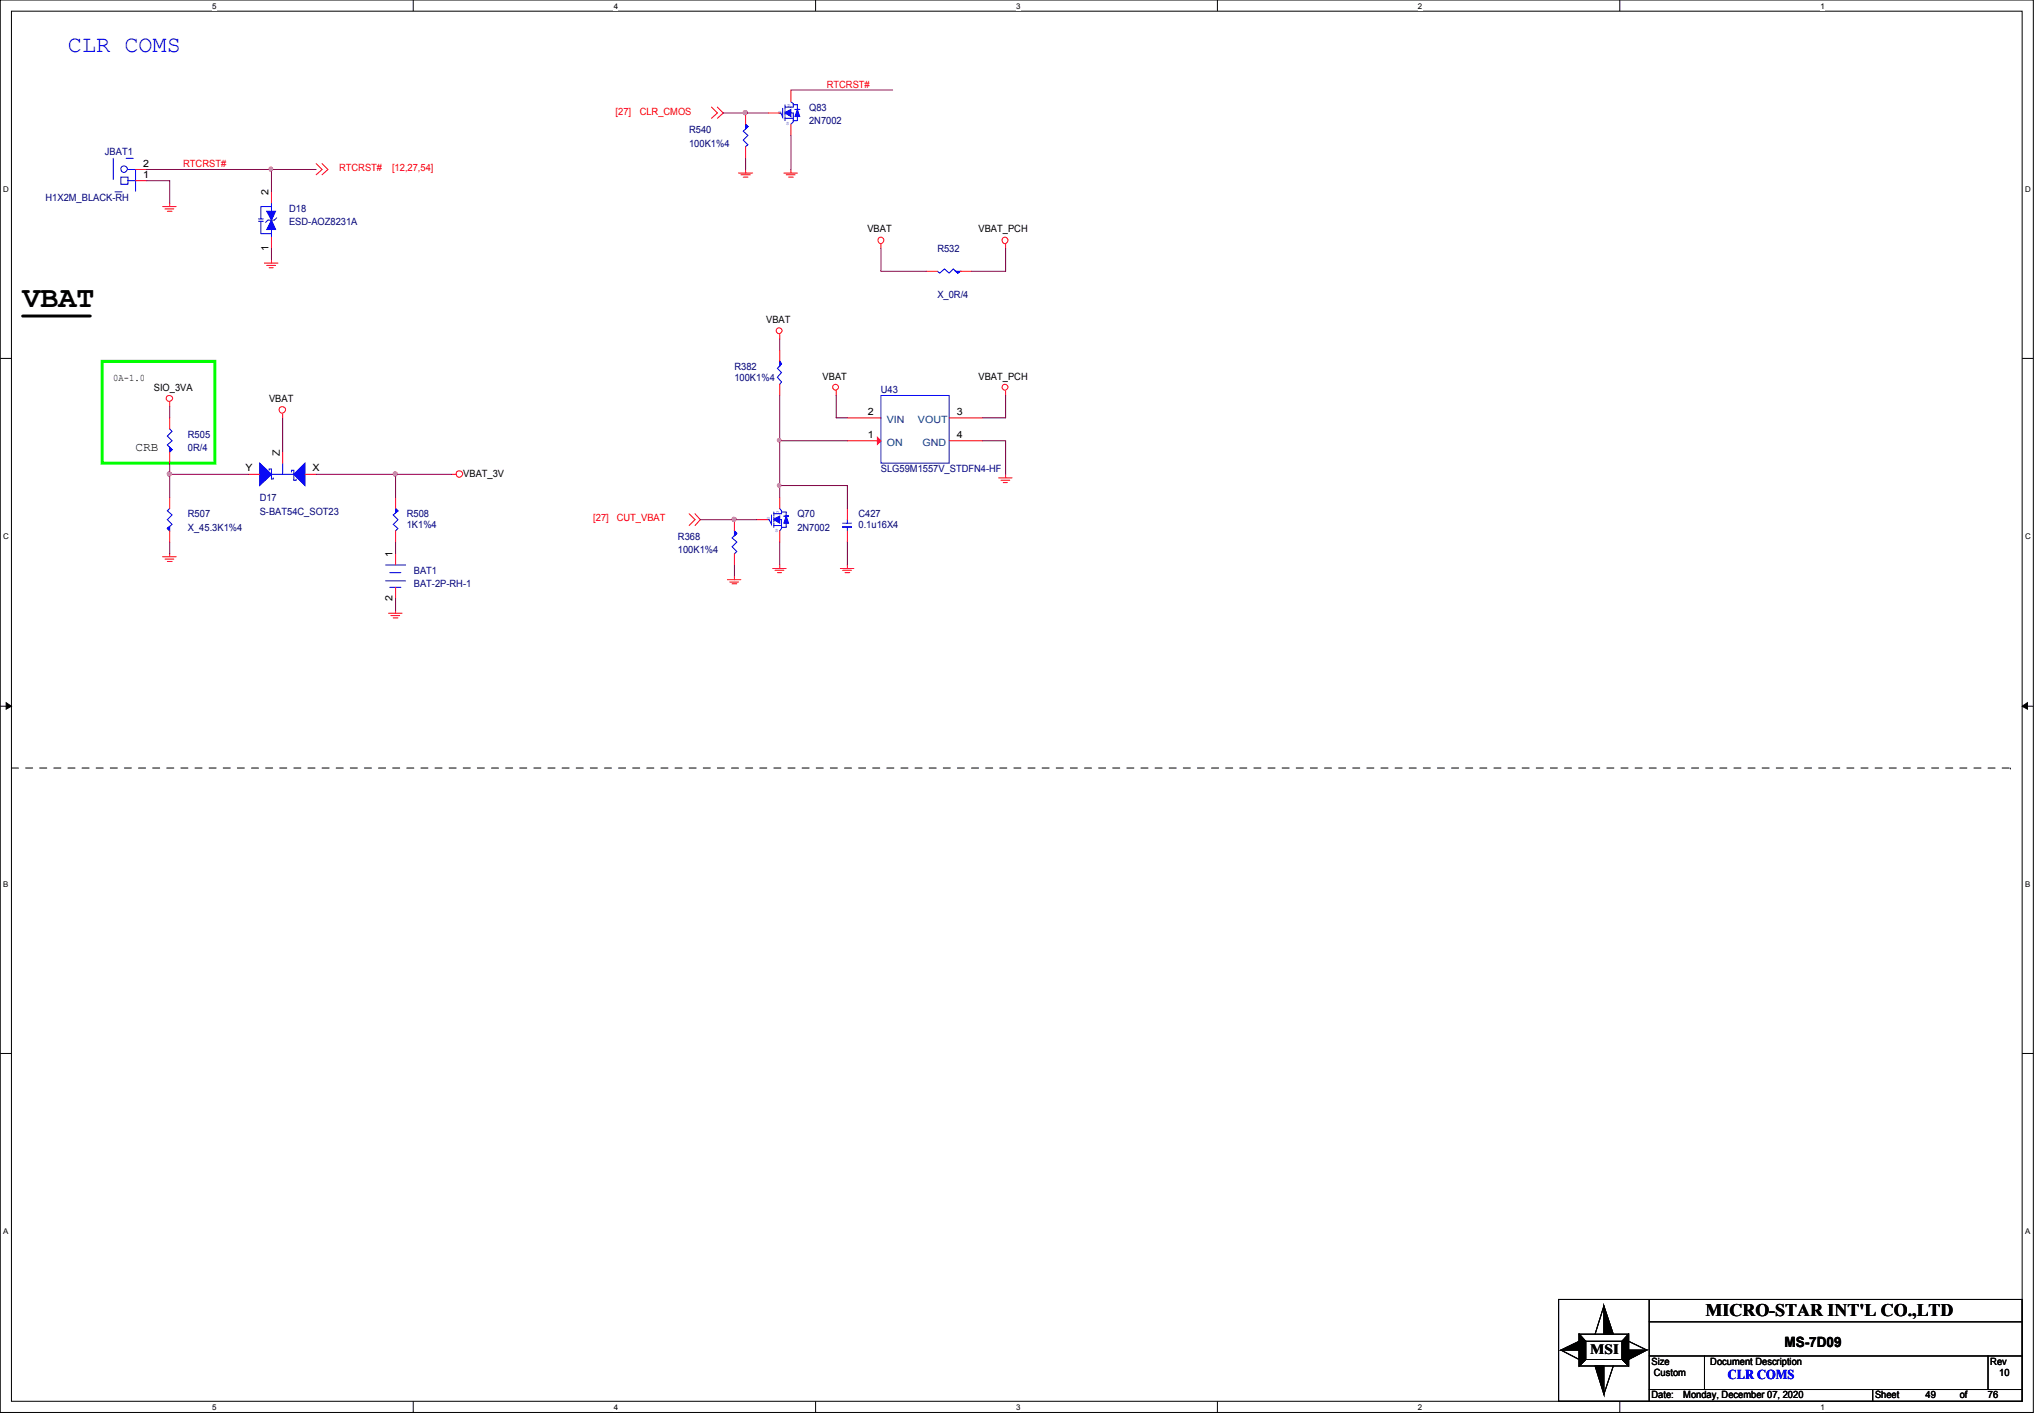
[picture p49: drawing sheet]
<svg xmlns="http://www.w3.org/2000/svg" width="294mm" height="204mm" viewBox="0 0 294 204" stroke-linecap="round" stroke-linejoin="round" font-family="sans-serif">
<defs><g id="words">
<text font-size="4.3" x="3.3" y="44.2">VBAT</text>
<text font-size="3.4" fill="#00f" x="9.8" y="7.5">CLR COMS</text>
<text font-size="2.5" x="245.5" y="189.3">MICRO-STAR INT'L CO.,LTD</text>
<g font-size="2">
<text x="228.9" y="194.7">MSI</text>
<text x="256.8" y="193.7">MS-7D09</text>
</g>
<text font-size="1.9" fill="#00f" x="248.7" y="198.4">CLR COMS</text>
<text font-size="1.8" x="19.5" y="64.9">CRB</text>
<g font-size="1.4" fill="#f00">
<text x="88.6" y="16.5">[27]</text>
<text x="92.1" y="16.5">CLR_CMOS</text>
<text x="119" y="12.6">RTCRST#</text>
<text x="26.4" y="24">RTCRST#</text>
<text x="48.8" y="24.6">RTCRST#</text>
<text x="56.4" y="24.6">[12,27,54]</text>
<text x="85.4" y="75">[27]</text>
<text x="88.8" y="75">CUT_VBAT</text>
</g>
<g font-size="1.4" fill="#000080">
<text x="116.5" y="15.9">Q83</text>
<text x="116.5" y="17.9">2N7002</text>
<text x="15.1" y="22.4">JBAT1</text>
<text x="99.2" y="19.1">R540</text>
<text x="99.2" y="21.1">100K1%4</text>
<text x="6.6" y="28.9">H1X2M_BLACK-RH</text>
<text x="41.6" y="30.5">D18</text>
<text x="41.6" y="32.4">ESD-AOZ8231A</text>
<text x="134.9" y="36.2">R532</text>
<text x="134.9" y="42.8">X_0R/4</text>
<text x="105.7" y="53.3">R382</text>
<text x="105.7" y="54.9">100K1%4</text>
<text x="126.8" y="56.6">U43</text>
<text x="27" y="63">R505</text>
<text x="27" y="64.9">0R/4</text>
<text x="126.8" y="67.9">SLG59M1557V_STDFN4-HF</text>
<text x="27" y="74.4">R507</text>
<text x="27" y="76.4">X_45.3K1%4</text>
<text x="37.4" y="72.1">D17</text>
<text x="37.4" y="74.1">S-BAT54C_SOT23</text>
<text x="58.5" y="74.4">R508</text>
<text x="58.5" y="76">1K1%4</text>
<text x="97.6" y="77.6">R368</text>
<text x="114.8" y="74.4">Q70</text>
<text x="114.8" y="76.4">2N7002</text>
<text x="123.6" y="74.4">C427</text>
<text x="123.6" y="76">0.1u16X4</text>
<text x="59.6" y="82.5">BAT1</text>
<text x="97.6" y="79.6">100K1%4</text>
<text x="59.6" y="84.5">BAT-2P-RH-1</text>
</g>
<g font-size="1.4">
<text x="20.6" y="24">2</text>
<text x="20.6" y="25.6">1</text>
<text x="38.6" y="28.1" transform="rotate(-90 38.6 28.1)">2</text>
<text x="124.8" y="33.4">VBAT</text>
<text x="140.8" y="33.4">VBAT_PCH</text>
<text x="38.6" y="36.1" transform="rotate(-90 38.6 36.1)">1</text>
<text x="110.3" y="46.5">VBAT</text>
<text x="16.3" y="54.9">0A-1.0</text>
<text x="22.1" y="56.2">SIO_3VA</text>
<text x="38.7" y="57.8">VBAT</text>
<text x="118.4" y="54.6">VBAT</text>
<text x="124.9" y="59.7">2</text>
<text x="137.7" y="59.7">3</text>
<text x="140.8" y="54.6">VBAT_PCH</text>
<text x="40.3" y="65.5" transform="rotate(-90 40.3 65.5)">Z</text>
<text x="124.9" y="63">1</text>
<text x="137.7" y="63">4</text>
<text x="35.3" y="67.8">Y</text>
<text x="45" y="67.8">X</text>
<text x="66.7" y="68.6">VBAT_3V</text>
<text x="56.5" y="80.2" transform="rotate(-90 56.5 80.2)">1</text>
<text x="56.5" y="86.4" transform="rotate(-90 56.5 86.4)">2</text>
<text x="237.7" y="196.3">Size</text>
<text x="238" y="198">Custom</text>
<text x="246.2" y="196.3">Document Description</text>
<text x="286.5" y="196.3">Rev</text>
<text x="287.7" y="198">10</text>
<text x="237.7" y="201.2">Date:</text>
<text x="242.3" y="201.2">Monday, December 07, 2020</text>
<text x="269.9" y="201.2">Sheet</text>
<text x="277.2" y="201.2">49</text>
<text x="282.1" y="201.2">of</text>
<text x="286.1" y="201.2">76</text>
</g>
<g font-size="1.4" fill="#004080">
<text x="127.6" y="64.1">ON</text>
<text x="127.6" y="60.8">VIN</text>
<text x="132.1" y="60.8">VOUT</text>
<text x="132.8" y="64.1">GND</text>
</g>
<g font-size="1.1">
<text x="30.5" y="1.3">5</text>
<text x="88.3" y="1.3">4</text>
<text x="146.3" y="1.3">3</text>
<text x="204.1" y="1.3">2</text>
<text x="262" y="1.3">1</text>
<text x=".5" y="27.6">D</text>
<text x="291.5" y="27.6">D</text>
<text x=".5" y="77.6">C</text>
<text x="291.5" y="77.6">C</text>
<text x=".5" y="127.6">B</text>
<text x="291.5" y="127.6">B</text>
<text x=".5" y="177.5">A</text>
<text x="291.5" y="177.5">A</text>
<text x="30.5" y="202.9">5</text>
<text x="88.3" y="202.9">4</text>
<text x="146.3" y="202.9">3</text>
<text x="204.1" y="202.9">2</text>
<text x="262" y="202.9">1</text>
</g>
<g font-size=".8" fill="#00f">
<text x="112.1" y="16.3">G</text>
<text x="113.2" y="17.9">S</text>
<text x="113.3" y="15.4">D</text>
<text x="110.4" y="74.8">G</text>
<text x="111.5" y="76.5">S</text>
<text x="111.7" y="73.9">D</text>
</g>
</g></defs>
<path d="M0 0h292.7v203.2h-292.7zM1.6 1.6h289.4v200h-289.4z" fill="none" stroke="#000" stroke-width=".14"/>
<g fill="#fff">
<path d="M30.5 .3h.6v1.2h-.6z"/>
<path d="M30.5 201.9h.6v1.2h-.6z"/>
</g>
<path d="M59.5 0v1.6M59.5 201.6v1.6" fill="none" stroke="#000" stroke-width=".14"/>
<g fill="#fff">
<path d="M88.3 .3h.6v1.2h-.6z"/>
<path d="M88.3 201.9h.6v1.2h-.6z"/>
</g>
<path d="M117.4 0v1.6M117.4 201.6v1.6" fill="none" stroke="#000" stroke-width=".14"/>
<g fill="#fff">
<path d="M146.3 .3h.6v1.2h-.6z"/>
<path d="M146.3 201.9h.6v1.2h-.6z"/>
</g>
<path d="M175.2 0v1.6M175.2 201.6v1.6" fill="none" stroke="#000" stroke-width=".14"/>
<g fill="#fff">
<path d="M204.1 .3h.6v1.2h-.6z"/>
<path d="M204.1 201.9h.6v1.2h-.6z"/>
</g>
<path d="M233.1 0v1.6M233.1 201.6v1.6" fill="none" stroke="#000" stroke-width=".14"/>
<g fill="#fff">
<path d="M262 .3h.6v1.2h-.6z"/>
<path d="M262 201.9h.6v1.2h-.6z"/>
<path d="M.5 26.6h.7v1.3h-.7z"/>
<path d="M291.5 26.6h.7v1.3h-.7z"/>
<path d="M.5 76.5h.7v1.3h-.7z"/>
<path d="M291.5 76.5h.7v1.3h-.7z"/>
</g>
<path d="M0 51.6h1.6M291 51.6h1.7" fill="none" stroke="#000" stroke-width=".14"/>
<g fill="#fff">
<path d="M.5 126.6h.6v1.2h-.6z"/>
<path d="M291.5 126.6h.6v1.2h-.6z"/>
</g>
<path d="M0 101.6h1.6M.9 101.1l.7 .5-.7 .4zM291 101.6h1.7M291 101.6l.8-.5v.9z" fill="none" stroke="#000" stroke-width=".14"/>
<path d="M.9 101.1l.7 .5-.7 .4zM291 101.6l.8-.5v.9z" fill="#000"/>
<g fill="#fff">
<path d="M.5 176.5h.6v1.3h-.6z"/>
<path d="M291.5 176.5h.6v1.3h-.6z"/>
</g>
<g fill="none" stroke="#000" stroke-width=".14">
<path d="M0 151.6h1.6M291 151.6h1.7M224.3 186.9h66.7v14.7h-66.7zM224.7 194.2l2.6-1.2v1.2zM224.7 194.2l2.6 1.4M227.3 191.9l.9 1.1v2.6l-.9 .9zM227.3 191.9l.9 1.1M227.3 191.9h7.1v4.6h-7.1zM228.2 195.6l-.9 .9M228.2 193h5.3v2.6h-5.3zM229.6 196.5h1.2v4.1zM230.8 187.9l1.4 4h-1.4z"/>
<path d="M230.8 187.9l-1.2 4M232.2 196.5l-1.4 4.1M233.5 195.6l.9 .9M234.4 193l2.6 1.2M234.4 194.2h2.6l-2.6 1.4zM234.4 191.9v4.6l-.9-.9v-2.6zM234.4 191.9l-.9 1.1M237.4 199.9h53.6M237.4 195.1h53.6M237.4 190.2h53.6M237.4 186.9v14.7M245.3 195.1v4.8"/>
<path d="M269.5 199.9v1.7M286.1 195.1v4.8"/>
</g>
<path d="M3.3 45.5h9.7" fill="none" stroke="#000" stroke-width=".42"/>
<path d="M1.6 110.5h287.8M289.4 110.5h.1" fill="none" stroke="#000" stroke-width=".14" stroke-dasharray="1 1 1 1 1 1 1 1"/>
<path d="M14.7 52h16.2v14.6h-16.2z" fill="none" stroke="#0f0" stroke-width=".42"/>
<g fill="none" stroke="#f00" stroke-width=".14">
<path d="M102.4 15.4l.8 .9-.8 .7M103.2 15.4l.9 .9-.9 .7M23.4 29.7h2M23.7 30.1h1.3M24.1 30.4h.7M24.4 29.2v.5M38.1 37.8h1.9M38.4 38.2h1.3M38.7 38.5h.6M39.1 37.3v.5M45.5 23.5l.9 .9-.9 .7M46.4 23.5l.8 .9-.8 .7"/>
<path d="M106.3 24.9h2M106.6 25.1h1.4M107 25.5h.7M107.3 24.4v.5M112.8 24.9h2M113.2 25.1h1.2M113.5 25.5h.7M113.8 24.4v.5M126.8 35.1v.6M144.7 35.1v.6M24.4 57.8v.7M40.7 59.5v.6"/>
<path d="M112.2 48.1v.7M120.4 56.2v.7M144.7 56.2v.7M24.4 79.7v.4M65.1 68.2h.6M99.2 73.9l.8 .9-.8 .8M100 73.9l.8 .9-.8 .8M143.7 68.8h2M144.1 69.1h1.2M144.4 69.4h.6M144.7 68.2v.6M23.4 80.1h2"/>
<path d="M23.7 80.4h1.3M24.1 80.8h.7M55.9 88.2h2M56.3 88.6h1.2M56.6 88.9h.7M56.9 87.8v.4M104.7 83.4h1.9M105 83.7h1.3M105.4 84h.6M105.7 82.9v.5M111.2 81.8h2M111.5 82h1.3"/>
<path d="M111.9 82.4h.6M112.2 81.3v.5M120.9 81.8h2M121.3 82h1.3M121.6 82.4h.7M122 81.3v.5"/>
<circle cx="126.8" cy="34.6" r=".45"/>
<circle cx="144.6" cy="34.6" r=".45"/>
<circle cx="24.4" cy="57.3" r=".45"/>
<circle cx="40.6" cy="59" r=".48"/>
<circle cx="112.1" cy="47.6" r=".42"/>
<circle cx="120.3" cy="55.7" r=".42"/>
<circle cx="144.7" cy="55.7" r=".42"/>
<circle cx="66.1" cy="68.2" r=".48"/>
</g>
<g fill="#000">
<path d="M224.7 194.2l2.6-1.2v1.2zM230.8 187.9l1.4 4h-1.4zM234.4 194.2h2.6l-2.6 1.4zM229.6 196.5h1.2v4.1z"/>
<path d="M227.3 191.9l.9 1.1v2.6l-.9 .9z" fill-rule="evenodd"/>
<path d="M227.3 191.9l.9 1.1v2.6l-.9 .9z" fill-rule="evenodd"/>
<path d="M227.3 191.9l.9 1.1v2.6l-.9 .9z" fill-rule="evenodd"/>
<path d="M234.4 191.9v4.6l-.9-.9v-2.6z" fill-rule="evenodd"/>
<path d="M234.4 191.9v4.6l-.9-.9v-2.6z" fill-rule="evenodd"/>
<path d="M234.4 191.9v4.6l-.9-.9v-2.6z" fill-rule="evenodd"/>
</g>
<path d="M39.1 31.7l.6 1.3h-1.3z" fill="#00f"/>
<path d="M39.1 31.7l.6 1.3h-1.3zM39.8 31.3l-.3 .4h-.9l-.4 .3" fill="none" stroke="#00f" stroke-width=".14"/>
<path d="M38.4 30.4h1.3l-.6 1.3z" fill="#00f"/>
<path d="M37.2 31.8h.7M37.2 31.5h.7M37.5 31.8v1.8h1.6M38.4 30.4h1.3l-.6 1.3zM39.1 29.2v1.2M39.1 33v1.1M39.1 29.7h-1.6v1.8M134.9 39l.4 .3 .6-.6 .7 .6 .6-.6 .7 .6 .3-.3" fill="none" stroke="#00f" stroke-width=".14"/>
<path d="M39.1 34.1v1.6M39.1 27.6v1.6" fill="none" stroke="#f00" stroke-width=".14"/>
<path d="M137.5 39h.7l-.3 .3z" fill-rule="evenodd" fill="#00f"/>
<path d="M137.5 39h.7l-.3 .3zM56.9 73.2l.4 .3-.7 .6 .7 .7-.7 .6 .7 .6-.4 .4" fill="none" stroke="#00f" stroke-width=".14"/>
<path d="M133.3 39h1.6M138.2 39h1.6" fill="none" stroke="#f00" stroke-width=".14"/>
<path d="M56.9 73.2l.4 .3-.4 .2 .4-.2-.4 .2z" fill-rule="evenodd" fill="#00f"/>
<g fill="none" stroke="#00f" stroke-width=".14">
<path d="M56.9 73.2l.4 .3-.4 .2 .4-.2-.4 .2zM111 74.1v1.3l-.3-.6h-.2M111.4 75.6h1.1M111.4 73.7v.6M111.4 75.3v.6M112.2 73.2l.3 .3v.4h-1.1M112.2 74.8h.3v1.2l-.3 .4M112.5 75.9h.7M112.5 73.7h.7M112.8 74.3h.7M55.5 81.3h2.9M55.5 83.6h2.9"/>
<path d="M56.1 84.5h1.6M56.1 82.4h1.6"/>
</g>
<path d="M56.9 71.5v1.7M56.9 76.4v1.6M56.9 79.7v1.6M56.9 84.5v1.6" fill="none" stroke="#f00" stroke-width=".14"/>
<path d="M111.4 74.8l.8-.5v1z" fill-rule="evenodd" fill="#00f"/>
<path d="M111.4 74.8l.8-.5v1zM111.4 74.4v.7" fill="none" stroke="#00f" stroke-width=".14"/>
<path d="M113.2 74.3l.3 1h-.7l.4-1h.3z" fill-rule="evenodd" fill="#00f"/>
<path d="M107.3 17.9l.4 .3-.7 .7 .7 .6-.7 .7 .7 .6-.4 .3M112.8 74.3h.7M113.2 74.3l.3 1h-.7l.4-1h.3zM113.2 73.7v2.2" fill="none" stroke="#00f" stroke-width=".14"/>
<path d="M108.9 74.8h1.6M112.2 71.5v1.7M112.2 76.4v1.6" fill="none" stroke="#f00" stroke-width=".14"/>
<path d="M107.3 17.9l.4 .3-.4 .3 .4-.3-.4 .3z" fill-rule="evenodd" fill="#00f"/>
<path d="M107.3 17.9l.4 .3-.4 .3 .4-.3-.4 .3zM126.8 56.9h9.8v9.7h-9.8z" fill="none" stroke="#00f" stroke-width=".14"/>
<path d="M107.3 16.3v1.6M107.3 21.1v1.7M136.6 60.1h4.8M136.6 63.4h4.8" fill="none" stroke="#f00" stroke-width=".14"/>
<path d="M126.3 62.9l.5 .5-.5 .5z" fill="#f00"/>
<path d="M122 63.4h4.8M122 60.1h4.8M126.3 62.9l.5 .5-.5 .5z" fill="none" stroke="#f00" stroke-width=".14"/>
<path d="M37.4 66.6l1.7 1.6-1.7 1.7z" fill="#00f"/>
<path d="M37.4 66.6l1.7 1.6-1.7 1.7z" fill="none" stroke="#00f" stroke-width=".14"/>
<path d="M42.3 68.2l1.6-1.6v3.3z" fill="#00f"/>
<path d="M112.2 52l.3 .3-.6 .7 .6 .6-.6 .7 .6 .6-.3 .4M38.7 67.7v-.2h.4v1.4h.2v-.1M39.1 68.2h3.2M40.7 66.6v1.6M41.9 67.9v-.2h.4v1.4h.3v-.2M42.3 68.2l1.6-1.6v3.3z" fill="none" stroke="#00f" stroke-width=".14"/>
<path d="M35.8 68.2h1.6M40.7 65v1.6M43.9 68.2h1.6" fill="none" stroke="#f00" stroke-width=".14"/>
<path d="M112.2 52l.3 .3-.3 .4 .3-.4-.3 .4z" fill-rule="evenodd" fill="#00f"/>
<g fill="none" stroke="#00f" stroke-width=".14">
<path d="M112.6 15.6v1.2l-.2-.5h-.2M113 17h1.2M113 15.1v.6M113 16.8v.6M113.8 14.6l.4 .3v.5h-1.2M113.8 16.3h.4v1.2l-.4 .4M114.2 17.4h.6M114.2 15.1h.6M114.4 15.7h.7M17.4 25.5h1v1h-1zM18.4 24.4h1.1M18.4 26h1.1"/>
<path d="M112.2 52l.3 .3-.3 .4 .3-.4-.3 .4z"/>
<circle cx="17.9" cy="24.3" r=".48"/>
</g>
<path d="M19.5 26h1.6M19.5 24.4h1.6M112.2 50.4v1.6M112.2 55.3v1.6" fill="none" stroke="#f00" stroke-width=".14"/>
<path d="M16.3 22.8h3.2v4.8h-3.2z" fill="none" stroke="#fff" stroke-width=".14" stroke-dasharray="3 2 1 2"/>
<path d="M16.3 22.8h3.2v4.8h-3.2z" fill="none" stroke="#00f" stroke-width=".14" stroke-dasharray="3 2 1 2"/>
<path d="M113 16.3l.8-.6v1.1z" fill-rule="evenodd" fill="#00f"/>
<path d="M113 16.3l.8-.6v1.1zM113 15.9v.7" fill="none" stroke="#00f" stroke-width=".14"/>
<path d="M114.8 15.7l.3 1.1h-.7l.4-1.1h.3z" fill-rule="evenodd" fill="#00f"/>
<path d="M114.4 15.7h.7M114.8 15.7l.3 1.1h-.7l.4-1.1h.3zM114.8 15.1v2.3M24.4 61.7l.4 .4-.7 .6 .7 .7-.7 .6 .7 .7-.4 .3" fill="none" stroke="#00f" stroke-width=".14"/>
<path d="M110.5 16.3h1.7M113.8 13v1.6M113.8 17.9v1.6" fill="none" stroke="#f00" stroke-width=".14"/>
<path d="M24.4 64.3l.4 .4-.4 .3v-.7l.4 .4z" fill-rule="evenodd" fill="#00f"/>
<path d="M24.4 64.3l.4 .4-.4 .3v-.7l.4 .4zM105.7 76.4l.3 .3-.6 .7 .6 .6-.6 .7 .6 .6-.3 .4" fill="none" stroke="#00f" stroke-width=".14"/>
<path d="M24.4 65v1.6M24.4 60.1v1.6" fill="none" stroke="#f00" stroke-width=".14"/>
<path d="M105.7 76.4l.3 .3-.3 .3 .3-.3-.3 .3z" fill-rule="evenodd" fill="#00f"/>
<path d="M24.4 73.2l-.3 .3 .7 .6-.7 .7 .7 .6-.7 .6 .3 .4M105.7 76.4l.3 .3-.3 .3 .3-.3-.3 .3z" fill="none" stroke="#00f" stroke-width=".14"/>
<path d="M105.7 74.8v1.6M105.7 79.7v1.6" fill="none" stroke="#f00" stroke-width=".14"/>
<path d="M24.1 76l.3-.2v.6l-.3-.4 .3-.2z" fill-rule="evenodd" fill="#00f"/>
<path d="M24.1 76l.3-.2v.6l-.3-.4 .3-.2zM121.3 75.3h1.3M121.3 75.8h1.3v.1h-1.3zM122 75.9v.5M122 74.8v.5" fill="none" stroke="#00f" stroke-width=".14"/>
<path d="M24.4 76.4v1.6M24.4 71.5v1.7M122 76.4v1.6M122 73.2v1.6" fill="none" stroke="#f00" stroke-width=".14"/>
<path d="M21.1 26h3.3v3.2M21.1 24.4h24.4M45.5 68.2h11.4v3.3" fill="none" stroke="#800040" stroke-width=".14"/>
<circle cx="56.9" cy="68.2" r=".31" fill="#f0f"/>
<circle cx="56.9" cy="68.2" r=".31" fill="none" stroke="#f0f" stroke-width=".14"/>
<path d="M39.1 35.7v1.6M39.1 24.4v3.2M24.4 78v1.7M35.8 68.2h-11.4v3.3M40.7 60.1v4.9M56.9 78v1.7M56.9 68.2h8.2M56.9 86.1v1.7" fill="none" stroke="#800040" stroke-width=".14"/>
<circle cx="39" cy="24.3" r=".28" fill="#f0f"/>
<circle cx="39" cy="24.3" r=".28" fill="none" stroke="#f0f" stroke-width=".14"/>
<path d="M120.4 56.9v3.2h1.6M144.7 56.9v3.2h-3.3M100.8 74.8h4.9M112.2 69.9h9.8v3.3M112.2 69.9v1.6M112.2 78v3.3M122 78v3.3M122 63.4h-9.8v6.5" fill="none" stroke="#800040" stroke-width=".14"/>
<path d="M111.9 69.7l.2-.1 .3 .3-.3 .2-.2-.1z" fill-rule="evenodd" fill="#f0f"/>
<path d="M111.9 69.7l.2-.1 .3 .3-.3 .2-.2-.1z" fill="none" stroke="#f0f" stroke-width=".14"/>
<path d="M111.9 63.2l.2-.1 .3 .2-.3 .3-.2-.1z" fill-rule="evenodd" fill="#f0f"/>
<path d="M111.9 63.2l.2-.1 .3 .2-.3 .3-.2-.1z" fill="none" stroke="#f0f" stroke-width=".14"/>
<path d="M104.1 16.3h3.2M126.8 35.7v3.3h6.5M144.7 35.7v3.3h-4.9M112.2 56.9v6.5M112.2 48.8v1.6M141.4 63.4h3.3v4.8" fill="none" stroke="#800040" stroke-width=".14"/>
<circle cx="107.3" cy="16.2" r=".31" fill="#f0f"/>
<circle cx="107.3" cy="16.2" r=".31" fill="none" stroke="#f0f" stroke-width=".14"/>
<path d="M113.8 13h14.7M113.8 19.5v4.9M24.4 58.5v1.6M24.4 66.6v1.6" fill="none" stroke="#800040" stroke-width=".14"/>
<circle cx="24.4" cy="68.2" r=".31" fill="#f0f"/>
<circle cx="24.4" cy="68.2" r=".31" fill="none" stroke="#f0f" stroke-width=".14"/>
<path d="M107.3 16.3h3.2M107.3 22.8v1.6M105.7 74.8h3.2M105.7 81.3v1.6" fill="none" stroke="#800040" stroke-width=".14"/>
<circle cx="105.7" cy="74.7" r=".31" fill="#f0f"/>
<circle cx="105.7" cy="74.7" r=".31" fill="none" stroke="#f0f" stroke-width=".14"/>
<circle cx="56.9" cy="68.2" r=".31" fill="#f0f"/>
<circle cx="56.9" cy="68.2" r=".31" fill="none" stroke="#f0f" stroke-width=".14"/>
<circle cx="39" cy="24.3" r=".28" fill="#f0f"/>
<circle cx="39" cy="24.3" r=".28" fill="none" stroke="#f0f" stroke-width=".14"/>
<path d="M111.9 69.7l.2-.1 .3 .3-.3 .2-.2-.1z" fill-rule="evenodd" fill="#f0f"/>
<path d="M111.9 69.7l.2-.1 .3 .3-.3 .2-.2-.1z" fill="none" stroke="#f0f" stroke-width=".14"/>
<path d="M111.9 63.2l.2-.1 .3 .2-.3 .3-.2-.1z" fill-rule="evenodd" fill="#f0f"/>
<path d="M111.9 63.2l.2-.1 .3 .2-.3 .3-.2-.1z" fill="none" stroke="#f0f" stroke-width=".14"/>
<circle cx="107.3" cy="16.2" r=".31" fill="#f0f"/>
<circle cx="107.3" cy="16.2" r=".31" fill="none" stroke="#f0f" stroke-width=".14"/>
<circle cx="24.4" cy="68.2" r=".31" fill="#f0f"/>
<circle cx="24.4" cy="68.2" r=".31" fill="none" stroke="#f0f" stroke-width=".14"/>
<circle cx="105.7" cy="74.7" r=".31" fill="#f0f"/>
<circle cx="105.7" cy="74.7" r=".31" fill="none" stroke="#f0f" stroke-width=".14"/>
<use href="#words"/>
</svg>
